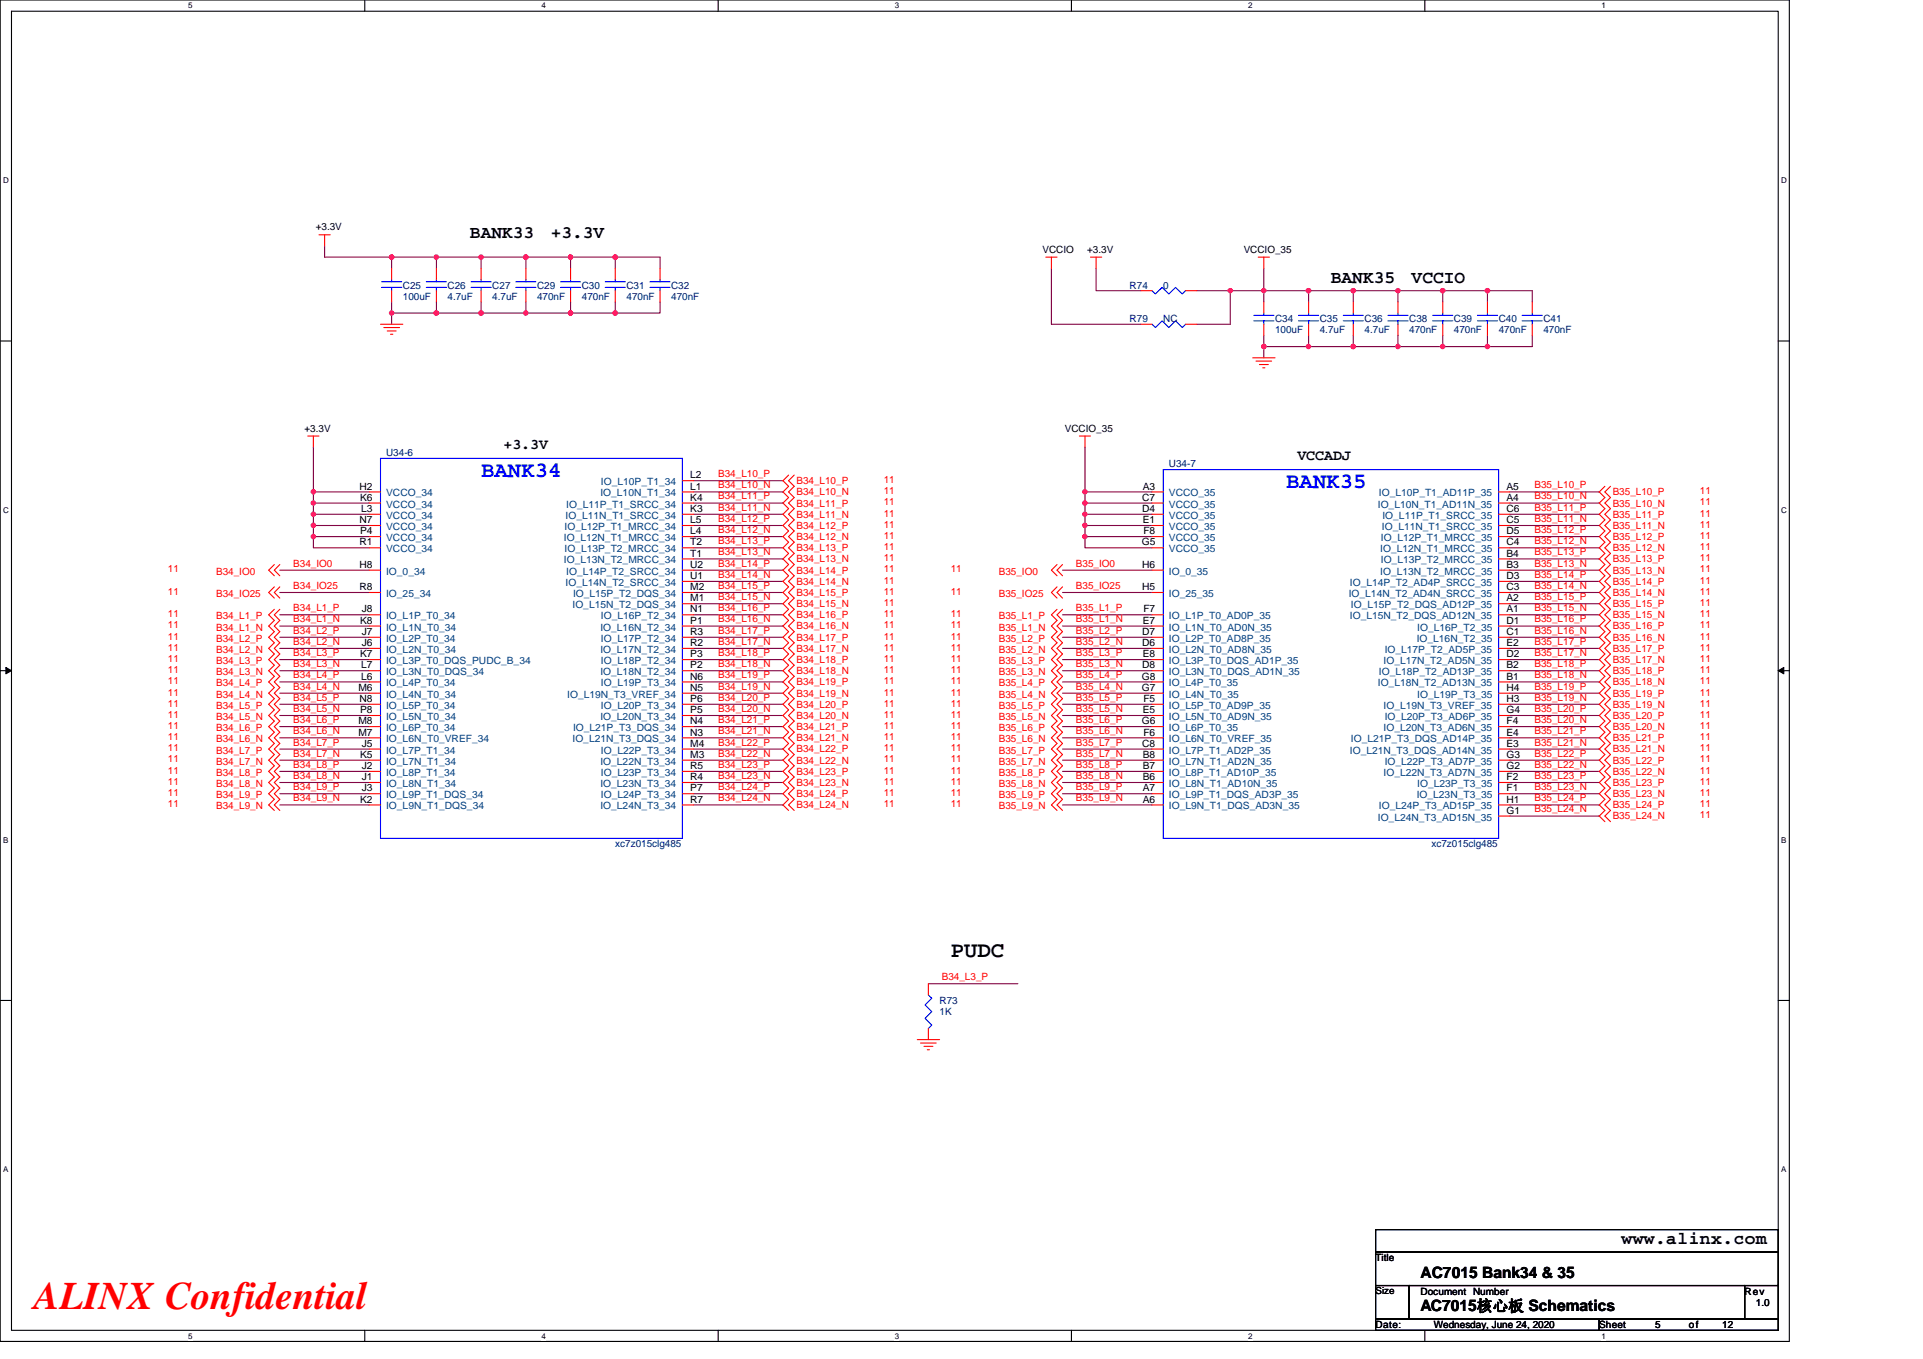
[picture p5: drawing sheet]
<svg xmlns="http://www.w3.org/2000/svg" width="297mm" height="210mm" viewBox="0 0 297 210" stroke-linecap="round" stroke-linejoin="round" font-family="sans-serif">
<defs><g id="words">
<text font-size="6" fill="#f00" x="5.2" y="202.3">ALINX Confidential</text>
<g font-size="3.4" fill="#00f">
<text x="74.3" y="73.7">BANK34</text>
<text x="198.7" y="75.4">BANK35</text>
</g>
<text font-size="3.4" x="146.9" y="147.9">PUDC</text>
<g font-size="2.8">
<text x="72.6" y="36.8">BANK33</text>
<text x="85.1" y="36.8">+3.3V</text>
<text x="205.6" y="43.8">BANK35</text>
<text x="218.1" y="43.8">VCCIO</text>
<text x="250.5" y="192.3">www.alinx.com</text>
</g>
<g font-size="2.4">
<text x="219.4" y="197.4">AC7015 Bank34 &amp; 35</text>
<text x="219.4" y="202.6">AC7015核心板 Schematics</text>
</g>
<g font-size="2.3">
<text x="77.8" y="69.3">+3.3V</text>
<text x="200.4" y="71">VCCADJ</text>
</g>
<g font-size="1.5">
<text x="48.8" y="35.6">+3.3V</text>
<text x="161" y="39.1">VCCIO</text>
<text x="167.9" y="39.1">+3.3V</text>
<text x="192.1" y="39.1">VCCIO_35</text>
<text x="47" y="66.7">+3.3V</text>
<text x="164.5" y="66.7">VCCIO_35</text>
<text x="55.5" y="75.6">H2</text>
<text x="55.6" y="77.4">K6</text>
<text x="106.6" y="75.6">L1</text>
<text x="106.6" y="77.4">K4</text>
<text x="106.6" y="73.9">L2</text>
<text x="176.4" y="77.4">C7</text>
<text x="176.5" y="75.6">A3</text>
<text x="232.7" y="75.6">A5</text>
<text x="232.7" y="77.4">A4</text>
<text x="55.5" y="80.8">N7</text>
<text x="55.6" y="82.6">P4</text>
<text x="55.8" y="79.1">L3</text>
<text x="106.6" y="80.8">L5</text>
<text x="106.6" y="79.1">K3</text>
<text x="106.6" y="82.6">L4</text>
<text x="176.4" y="79.1">D4</text>
<text x="176.5" y="80.8">E1</text>
<text x="176.6" y="82.6">F8</text>
<text x="232.7" y="79.1">C6</text>
<text x="232.7" y="80.8">C5</text>
<text x="232.7" y="82.6">D5</text>
<text x="55.5" y="87.7">H8</text>
<text x="55.5" y="84.3">R1</text>
<text x="106.6" y="84.3">T2</text>
<text x="106.6" y="89.5">U1</text>
<text x="106.6" y="87.7">U2</text>
<text x="106.6" y="86">T1</text>
<text x="176.4" y="84.3">G5</text>
<text x="176.4" y="87.7">H6</text>
<text x="232.7" y="89.5">D3</text>
<text x="232.7" y="84.3">C4</text>
<text x="232.7" y="87.7">B3</text>
<text x="232.7" y="86">B4</text>
<text x="55.5" y="91.2">R8</text>
<text x="55.9" y="94.6">J8</text>
<text x="106.6" y="92.9">M1</text>
<text x="106.6" y="94.6">N1</text>
<text x="106.6" y="91.2">M2</text>
<text x="176.4" y="91.2">H5</text>
<text x="176.6" y="94.6">F7</text>
<text x="232.7" y="91.2">C3</text>
<text x="232.7" y="94.6">A1</text>
<text x="232.7" y="92.9">A2</text>
<text x="55.6" y="96.4">K8</text>
<text x="55.6" y="101.6">K7</text>
<text x="55.9" y="98.1">J7</text>
<text x="55.9" y="99.8">J6</text>
<text x="106.6" y="96.4">P1</text>
<text x="106.6" y="99.8">R2</text>
<text x="106.6" y="98.1">R3</text>
<text x="106.6" y="101.6">P3</text>
<text x="176.4" y="98.1">D7</text>
<text x="176.4" y="99.8">D6</text>
<text x="176.5" y="96.4">E7</text>
<text x="176.5" y="101.6">E8</text>
<text x="232.7" y="96.4">D1</text>
<text x="232.7" y="98.1">C1</text>
<text x="232.7" y="101.6">D2</text>
<text x="232.7" y="99.8">E2</text>
<text x="55.4" y="106.7">M6</text>
<text x="55.8" y="103.3">L7</text>
<text x="55.8" y="105">L6</text>
<text x="106.6" y="103.3">P2</text>
<text x="106.6" y="106.7">N5</text>
<text x="106.6" y="105">N6</text>
<text x="176.4" y="105">G8</text>
<text x="176.4" y="106.7">G7</text>
<text x="176.4" y="103.3">D8</text>
<text x="232.7" y="103.3">B2</text>
<text x="232.7" y="105">B1</text>
<text x="232.7" y="106.7">H4</text>
<text x="55.4" y="111.9">M8</text>
<text x="55.4" y="113.6">M7</text>
<text x="55.5" y="108.5">N8</text>
<text x="55.6" y="110.2">P8</text>
<text x="106.6" y="110.2">P5</text>
<text x="106.6" y="108.5">P6</text>
<text x="106.6" y="113.6">N3</text>
<text x="106.6" y="111.9">N4</text>
<text x="176.4" y="111.9">G6</text>
<text x="176.5" y="110.2">E5</text>
<text x="176.6" y="108.5">F5</text>
<text x="176.6" y="113.6">F6</text>
<text x="232.7" y="108.5">H3</text>
<text x="232.7" y="111.9">F4</text>
<text x="232.7" y="110.2">G4</text>
<text x="232.7" y="113.6">E4</text>
<text x="55.6" y="117.1">K5</text>
<text x="55.9" y="115.4">J5</text>
<text x="55.9" y="118.8">J2</text>
<text x="106.6" y="117.1">M3</text>
<text x="106.6" y="115.4">M4</text>
<text x="106.6" y="118.8">R5</text>
<text x="176.4" y="115.4">C8</text>
<text x="176.5" y="117.1">B8</text>
<text x="176.5" y="118.8">B7</text>
<text x="232.7" y="115.4">E3</text>
<text x="232.7" y="118.8">G2</text>
<text x="232.7" y="117.1">G3</text>
<text x="55.6" y="124">K2</text>
<text x="55.9" y="120.5">J1</text>
<text x="55.9" y="122.3">J3</text>
<text x="106.6" y="120.5">R4</text>
<text x="106.6" y="124">R7</text>
<text x="106.6" y="122.3">P7</text>
<text x="176.5" y="120.5">B6</text>
<text x="176.5" y="122.3">A7</text>
<text x="176.5" y="124">A6</text>
<text x="232.7" y="120.5">F2</text>
<text x="232.7" y="122.3">F1</text>
<text x="232.7" y="124">H1</text>
<text x="232.7" y="125.7">G1</text>
<text x="212.5" y="194.9">Title</text>
<text x="212.5" y="200">Size</text>
<text x="219.4" y="200">Document Number</text>
<text x="269.5" y="200">Rev</text>
<text x="271.2" y="201.8">1.0</text>
<text x="212.5" y="205.2">Date:</text>
<text x="221.5" y="205.2">Wednesday, June 24, 2020</text>
<text x="247" y="205.2">Sheet</text>
<text x="255.7" y="205.2">5</text>
<text x="260.9" y="205.2">of</text>
<text x="266" y="205.2">12</text>
</g>
<g font-size="1.5" fill="#000080">
<text x="62.2" y="44.6">C25</text>
<text x="62.2" y="46.3">100uF</text>
<text x="69.1" y="44.6">C26</text>
<text x="69.1" y="46.3">4.7uF</text>
<text x="76" y="44.6">C27</text>
<text x="76" y="46.3">4.7uF</text>
<text x="82.9" y="44.6">C29</text>
<text x="82.9" y="46.3">470nF</text>
<text x="89.9" y="44.6">C30</text>
<text x="89.9" y="46.3">470nF</text>
<text x="96.8" y="44.6">C31</text>
<text x="96.8" y="46.3">470nF</text>
<text x="103.7" y="44.6">C32</text>
<text x="103.7" y="46.3">470nF</text>
<text x="174.5" y="44.6">R74</text>
<text x="179.7" y="44.6">0</text>
<text x="174.5" y="49.8">R79</text>
<text x="179.7" y="49.8">NC</text>
<text x="197" y="49.8">C34</text>
<text x="197" y="51.5">100uF</text>
<text x="203.9" y="49.8">C35</text>
<text x="203.9" y="51.5">4.7uF</text>
<text x="210.8" y="49.8">C36</text>
<text x="210.8" y="51.5">4.7uF</text>
<text x="217.7" y="49.8">C38</text>
<text x="217.7" y="51.5">470nF</text>
<text x="224.6" y="49.8">C39</text>
<text x="224.6" y="51.5">470nF</text>
<text x="231.5" y="49.8">C40</text>
<text x="231.5" y="51.5">470nF</text>
<text x="238.4" y="49.8">C41</text>
<text x="238.4" y="51.5">470nF</text>
<text x="59.6" y="70.5">U34-6</text>
<text x="180.5" y="72.2">U34-7</text>
<text x="95" y="130.9">xc7z015clg485</text>
<text x="221.1" y="130.9">xc7z015clg485</text>
<text x="145.1" y="155.1">R73</text>
<text x="145.1" y="156.8">1K</text>
</g>
<g font-size="1.5" fill="#004080">
<text x="59.6" y="76.7">VCCO_34</text>
<text x="92.7" y="76.7">IO_L10N_T1_34</text>
<text x="92.8" y="75">IO_L10P_T1_34</text>
<text x="180.5" y="76.7">VCCO_35</text>
<text x="213" y="76.7">IO_L10P_T1_AD11P_35</text>
<text x="59.6" y="78.4">VCCO_34</text>
<text x="59.6" y="80.2">VCCO_34</text>
<text x="59.6" y="81.9">VCCO_34</text>
<text x="59.6" y="83.6">VCCO_34</text>
<text x="87.1" y="83.6">IO_L12N_T1_MRCC_34</text>
<text x="87.2" y="81.9">IO_L12P_T1_MRCC_34</text>
<text x="87.4" y="80.2">IO_L11N_T1_SRCC_34</text>
<text x="87.5" y="78.4">IO_L11P_T1_SRCC_34</text>
<text x="180.5" y="78.4">VCCO_35</text>
<text x="180.5" y="80.2">VCCO_35</text>
<text x="180.5" y="81.9">VCCO_35</text>
<text x="180.5" y="83.6">VCCO_35</text>
<text x="212.8" y="78.4">IO_L10N_T1_AD11N_35</text>
<text x="213.3" y="83.6">IO_L12P_T1_MRCC_35</text>
<text x="213.5" y="81.9">IO_L11N_T1_SRCC_35</text>
<text x="213.5" y="80.2">IO_L11P_T1_SRCC_35</text>
<text x="59.6" y="88.8">IO_0_34</text>
<text x="59.6" y="85.3">VCCO_34</text>
<text x="87.1" y="87.1">IO_L13N_T2_MRCC_34</text>
<text x="87.2" y="85.3">IO_L13P_T2_MRCC_34</text>
<text x="87.5" y="88.8">IO_L14P_T2_SRCC_34</text>
<text x="180.5" y="88.8">IO_0_35</text>
<text x="180.5" y="85.3">VCCO_35</text>
<text x="213.2" y="85.3">IO_L12N_T1_MRCC_35</text>
<text x="213.2" y="88.8">IO_L13N_T2_MRCC_35</text>
<text x="213.3" y="87.1">IO_L13P_T2_MRCC_35</text>
<text x="59.6" y="95.7">IO_L1P_T0_34</text>
<text x="59.6" y="92.2">IO_25_34</text>
<text x="87.4" y="90.5">IO_L14N_T2_SRCC_34</text>
<text x="88.4" y="94">IO_L15N_T2_DQS_34</text>
<text x="88.5" y="92.2">IO_L15P_T2_DQS_34</text>
<text x="92.8" y="95.7">IO_L16P_T2_34</text>
<text x="180.5" y="95.7">IO_L1P_T0_AD0P_35</text>
<text x="180.5" y="92.2">IO_25_35</text>
<text x="208.3" y="92.2">IO_L14N_T2_AD4N_SRCC_35</text>
<text x="208.5" y="90.5">IO_L14P_T2_AD4P_SRCC_35</text>
<text x="208.5" y="95.7">IO_L15N_T2_DQS_AD12N_35</text>
<text x="208.7" y="94">IO_L15P_T2_DQS_AD12P_35</text>
<text x="59.6" y="97.4">IO_L1N_T0_34</text>
<text x="59.6" y="99.2">IO_L2P_T0_34</text>
<text x="59.6" y="100.9">IO_L2N_T0_34</text>
<text x="92.7" y="97.4">IO_L16N_T2_34</text>
<text x="92.7" y="100.9">IO_L17N_T2_34</text>
<text x="92.8" y="99.2">IO_L17P_T2_34</text>
<text x="180.5" y="97.4">IO_L1N_T0_AD0N_35</text>
<text x="180.5" y="99.2">IO_L2P_T0_AD8P_35</text>
<text x="180.5" y="100.9">IO_L2N_T0_AD8N_35</text>
<text x="213.9" y="100.9">IO_L17P_T2_AD5P_35</text>
<text x="218.8" y="99.2">IO_L16N_T2_35</text>
<text x="218.9" y="97.4">IO_L16P_T2_35</text>
<text x="59.6" y="102.6">IO_L3P_T0_DQS_PUDC_B_34</text>
<text x="59.6" y="104.3">IO_L3N_T0_DQS_34</text>
<text x="59.6" y="106.1">IO_L4P_T0_34</text>
<text x="59.6" y="107.8">IO_L4N_T0_34</text>
<text x="87.6" y="107.8">IO_L19N_T3_VREF_34</text>
<text x="92.7" y="104.3">IO_L18N_T2_34</text>
<text x="92.8" y="102.6">IO_L18P_T2_34</text>
<text x="92.8" y="106.1">IO_L19P_T3_34</text>
<text x="180.5" y="102.6">IO_L3P_T0_DQS_AD1P_35</text>
<text x="180.5" y="104.3">IO_L3N_T0_DQS_AD1N_35</text>
<text x="180.5" y="106.1">IO_L4P_T0_35</text>
<text x="180.5" y="107.8">IO_L4N_T0_35</text>
<text x="212.8" y="106.1">IO_L18N_T2_AD13N_35</text>
<text x="213" y="104.3">IO_L18P_T2_AD13P_35</text>
<text x="213.7" y="102.6">IO_L17N_T2_AD5N_35</text>
<text x="218.9" y="107.8">IO_L19P_T3_35</text>
<text x="59.6" y="109.5">IO_L5P_T0_34</text>
<text x="59.6" y="111.3">IO_L5N_T0_34</text>
<text x="59.6" y="113">IO_L6P_T0_34</text>
<text x="88.5" y="113">IO_L21P_T3_DQS_34</text>
<text x="92.7" y="111.3">IO_L20N_T3_34</text>
<text x="92.8" y="109.5">IO_L20P_T3_34</text>
<text x="180.5" y="109.5">IO_L5P_T0_AD9P_35</text>
<text x="180.5" y="111.3">IO_L5N_T0_AD9N_35</text>
<text x="180.5" y="113">IO_L6P_T0_35</text>
<text x="213.7" y="109.5">IO_L19N_T3_VREF_35</text>
<text x="213.7" y="113">IO_L20N_T3_AD6N_35</text>
<text x="213.9" y="111.3">IO_L20P_T3_AD6P_35</text>
<text x="59.6" y="114.7">IO_L6N_T0_VREF_34</text>
<text x="59.6" y="116.4">IO_L7P_T1_34</text>
<text x="59.6" y="118.2">IO_L7N_T1_34</text>
<text x="59.6" y="119.9">IO_L8P_T1_34</text>
<text x="88.4" y="114.7">IO_L21N_T3_DQS_34</text>
<text x="92.7" y="118.2">IO_L22N_T3_34</text>
<text x="92.8" y="116.4">IO_L22P_T3_34</text>
<text x="92.8" y="119.9">IO_L23P_T3_34</text>
<text x="180.5" y="114.7">IO_L6N_T0_VREF_35</text>
<text x="180.5" y="116.4">IO_L7P_T1_AD2P_35</text>
<text x="180.5" y="118.2">IO_L7N_T1_AD2N_35</text>
<text x="180.5" y="119.9">IO_L8P_T1_AD10P_35</text>
<text x="208.5" y="116.4">IO_L21N_T3_DQS_AD14N_35</text>
<text x="208.7" y="114.7">IO_L21P_T3_DQS_AD14P_35</text>
<text x="213.7" y="119.9">IO_L22N_T3_AD7N_35</text>
<text x="213.9" y="118.2">IO_L22P_T3_AD7P_35</text>
<text x="59.6" y="121.6">IO_L8N_T1_34</text>
<text x="59.6" y="123.3">IO_L9P_T1_DQS_34</text>
<text x="59.6" y="125.1">IO_L9N_T1_DQS_34</text>
<text x="92.7" y="121.6">IO_L23N_T3_34</text>
<text x="92.7" y="125.1">IO_L24N_T3_34</text>
<text x="92.8" y="123.3">IO_L24P_T3_34</text>
<text x="180.5" y="121.6">IO_L8N_T1_AD10N_35</text>
<text x="180.5" y="123.3">IO_L9P_T1_DQS_AD3P_35</text>
<text x="180.5" y="125.1">IO_L9N_T1_DQS_AD3N_35</text>
<text x="213" y="125.1">IO_L24P_T3_AD15P_35</text>
<text x="218.8" y="123.3">IO_L23N_T3_35</text>
<text x="218.9" y="121.6">IO_L23P_T3_35</text>
<text x="212.8" y="126.8">IO_L24N_T3_AD15N_35</text>
</g>
<g font-size="1.5" fill="#f00">
<text x="110.9" y="73.7">B34_L10_P</text>
<text x="110.9" y="75.5">B34_L10_N</text>
<text x="110.9" y="77.2">B34_L11_P</text>
<text x="123" y="76.5">B34_L10_N</text>
<text x="123" y="74.8">B34_L10_P</text>
<text x="136.5" y="76.4">11</text>
<text x="136.5" y="74.6">11</text>
<text x="237" y="75.5">B35_L10_P</text>
<text x="237" y="77.2">B35_L10_N</text>
<text x="249.1" y="76.5">B35_L10_P</text>
<text x="262.6" y="76.4">11</text>
<text x="110.9" y="78.9">B34_L11_N</text>
<text x="110.9" y="80.6">B34_L12_P</text>
<text x="110.9" y="82.4">B34_L12_N</text>
<text x="123" y="78.3">B34_L11_P</text>
<text x="123" y="80">B34_L11_N</text>
<text x="123" y="81.7">B34_L12_P</text>
<text x="123" y="83.4">B34_L12_N</text>
<text x="136.5" y="78.1">11</text>
<text x="136.5" y="79.8">11</text>
<text x="136.5" y="81.6">11</text>
<text x="136.5" y="83.3">11</text>
<text x="237" y="78.9">B35_L11_P</text>
<text x="237" y="80.6">B35_L11_N</text>
<text x="237" y="82.4">B35_L12_P</text>
<text x="249.1" y="78.3">B35_L10_N</text>
<text x="249.1" y="80">B35_L11_P</text>
<text x="249.1" y="81.7">B35_L11_N</text>
<text x="249.1" y="83.4">B35_L12_P</text>
<text x="262.6" y="78.1">11</text>
<text x="262.6" y="79.8">11</text>
<text x="262.6" y="81.6">11</text>
<text x="262.6" y="83.3">11</text>
<text x="25.9" y="88.5">11</text>
<text x="33.4" y="88.8">B34_IO0</text>
<text x="45.3" y="87.5">B34_IO0</text>
<text x="110.9" y="84.1">B34_L13_P</text>
<text x="110.9" y="85.8">B34_L13_N</text>
<text x="110.9" y="87.5">B34_L14_P</text>
<text x="110.9" y="89.3">B34_L14_N</text>
<text x="123" y="85.2">B34_L13_P</text>
<text x="123" y="86.9">B34_L13_N</text>
<text x="123" y="88.6">B34_L14_P</text>
<text x="136.5" y="85">11</text>
<text x="136.5" y="86.7">11</text>
<text x="136.5" y="88.5">11</text>
<text x="146.9" y="88.5">11</text>
<text x="154.3" y="88.8">B35_IO0</text>
<text x="166.2" y="87.5">B35_IO0</text>
<text x="237" y="84.1">B35_L12_N</text>
<text x="237" y="85.8">B35_L13_P</text>
<text x="237" y="87.5">B35_L13_N</text>
<text x="237" y="89.3">B35_L14_P</text>
<text x="249.1" y="85.2">B35_L12_N</text>
<text x="249.1" y="86.9">B35_L13_P</text>
<text x="249.1" y="88.6">B35_L13_N</text>
<text x="262.6" y="85">11</text>
<text x="262.6" y="86.7">11</text>
<text x="262.6" y="88.5">11</text>
<text x="25.9" y="91.9">11</text>
<text x="25.9" y="95.4">11</text>
<text x="33.4" y="92.3">B34_IO25</text>
<text x="33.4" y="95.7">B34_L1_P</text>
<text x="45.3" y="91">B34_IO25</text>
<text x="45.3" y="94.4">B34_L1_P</text>
<text x="110.9" y="94.4">B34_L16_P</text>
<text x="110.9" y="91">B34_L15_P</text>
<text x="110.9" y="92.7">B34_L15_N</text>
<text x="123" y="90.4">B34_L14_N</text>
<text x="123" y="92.1">B34_L15_P</text>
<text x="123" y="93.8">B34_L15_N</text>
<text x="123" y="95.5">B34_L16_P</text>
<text x="136.5" y="90.2">11</text>
<text x="136.5" y="91.9">11</text>
<text x="136.5" y="93.6">11</text>
<text x="136.5" y="95.4">11</text>
<text x="146.9" y="91.9">11</text>
<text x="146.9" y="95.4">11</text>
<text x="154.3" y="92.3">B35_IO25</text>
<text x="154.3" y="95.7">B35_L1_P</text>
<text x="166.2" y="91">B35_IO25</text>
<text x="166.2" y="94.4">B35_L1_P</text>
<text x="237" y="91">B35_L14_N</text>
<text x="237" y="92.7">B35_L15_P</text>
<text x="237" y="94.4">B35_L15_N</text>
<text x="249.1" y="90.4">B35_L14_P</text>
<text x="249.1" y="92.1">B35_L14_N</text>
<text x="249.1" y="93.8">B35_L15_P</text>
<text x="249.1" y="95.5">B35_L15_N</text>
<text x="262.6" y="90.2">11</text>
<text x="262.6" y="91.9">11</text>
<text x="262.6" y="93.6">11</text>
<text x="262.6" y="95.4">11</text>
<text x="25.9" y="97.1">11</text>
<text x="25.9" y="98.8">11</text>
<text x="25.9" y="100.5">11</text>
<text x="33.4" y="97.4">B34_L1_N</text>
<text x="33.4" y="99.2">B34_L2_P</text>
<text x="33.4" y="100.9">B34_L2_N</text>
<text x="45.3" y="96.2">B34_L1_N</text>
<text x="45.3" y="97.9">B34_L2_P</text>
<text x="45.3" y="99.6">B34_L2_N</text>
<text x="45.3" y="101.4">B34_L3_P</text>
<text x="110.9" y="96.2">B34_L16_N</text>
<text x="110.9" y="97.9">B34_L17_P</text>
<text x="110.9" y="99.6">B34_L17_N</text>
<text x="110.9" y="101.4">B34_L18_P</text>
<text x="123" y="97.3">B34_L16_N</text>
<text x="123" y="99">B34_L17_P</text>
<text x="123" y="100.7">B34_L17_N</text>
<text x="136.5" y="97.1">11</text>
<text x="136.5" y="98.8">11</text>
<text x="136.5" y="100.5">11</text>
<text x="146.9" y="97.1">11</text>
<text x="146.9" y="98.8">11</text>
<text x="146.9" y="100.5">11</text>
<text x="154.3" y="97.4">B35_L1_N</text>
<text x="154.3" y="99.2">B35_L2_P</text>
<text x="154.3" y="100.9">B35_L2_N</text>
<text x="166.2" y="96.2">B35_L1_N</text>
<text x="166.2" y="97.9">B35_L2_P</text>
<text x="166.2" y="99.6">B35_L2_N</text>
<text x="166.2" y="101.4">B35_L3_P</text>
<text x="237" y="96.2">B35_L16_P</text>
<text x="237" y="97.9">B35_L16_N</text>
<text x="237" y="99.6">B35_L17_P</text>
<text x="237" y="101.4">B35_L17_N</text>
<text x="249.1" y="97.3">B35_L16_P</text>
<text x="249.1" y="99">B35_L16_N</text>
<text x="249.1" y="100.7">B35_L17_P</text>
<text x="262.6" y="97.1">11</text>
<text x="262.6" y="98.8">11</text>
<text x="262.6" y="100.5">11</text>
<text x="25.9" y="102.3">11</text>
<text x="25.9" y="104">11</text>
<text x="25.9" y="105.7">11</text>
<text x="25.9" y="107.5">11</text>
<text x="33.4" y="102.6">B34_L3_P</text>
<text x="33.4" y="104.4">B34_L3_N</text>
<text x="33.4" y="106.1">B34_L4_P</text>
<text x="33.4" y="107.8">B34_L4_N</text>
<text x="45.3" y="103.1">B34_L3_N</text>
<text x="45.3" y="104.8">B34_L4_P</text>
<text x="45.3" y="106.6">B34_L4_N</text>
<text x="110.9" y="103.1">B34_L18_N</text>
<text x="110.9" y="104.8">B34_L19_P</text>
<text x="110.9" y="106.6">B34_L19_N</text>
<text x="123" y="102.4">B34_L18_P</text>
<text x="123" y="104.2">B34_L18_N</text>
<text x="123" y="105.9">B34_L19_P</text>
<text x="123" y="107.6">B34_L19_N</text>
<text x="136.5" y="102.3">11</text>
<text x="136.5" y="104">11</text>
<text x="136.5" y="105.7">11</text>
<text x="136.5" y="107.5">11</text>
<text x="146.9" y="102.3">11</text>
<text x="146.9" y="104">11</text>
<text x="146.9" y="105.7">11</text>
<text x="146.9" y="107.5">11</text>
<text x="154.3" y="102.6">B35_L3_P</text>
<text x="154.3" y="104.4">B35_L3_N</text>
<text x="154.3" y="106.1">B35_L4_P</text>
<text x="154.3" y="107.8">B35_L4_N</text>
<text x="166.2" y="103.1">B35_L3_N</text>
<text x="166.2" y="104.8">B35_L4_P</text>
<text x="166.2" y="106.6">B35_L4_N</text>
<text x="237" y="103.1">B35_L18_P</text>
<text x="237" y="104.8">B35_L18_N</text>
<text x="237" y="106.6">B35_L19_P</text>
<text x="249.1" y="102.4">B35_L17_N</text>
<text x="249.1" y="104.2">B35_L18_P</text>
<text x="249.1" y="105.9">B35_L18_N</text>
<text x="249.1" y="107.6">B35_L19_P</text>
<text x="262.6" y="102.3">11</text>
<text x="262.6" y="104">11</text>
<text x="262.6" y="105.7">11</text>
<text x="262.6" y="107.5">11</text>
<text x="25.9" y="109.2">11</text>
<text x="25.9" y="110.9">11</text>
<text x="25.9" y="112.6">11</text>
<text x="33.4" y="109.5">B34_L5_P</text>
<text x="33.4" y="111.3">B34_L5_N</text>
<text x="33.4" y="113">B34_L6_P</text>
<text x="45.3" y="108.3">B34_L5_P</text>
<text x="45.3" y="110">B34_L5_N</text>
<text x="45.3" y="111.7">B34_L6_P</text>
<text x="45.3" y="113.5">B34_L6_N</text>
<text x="110.9" y="108.3">B34_L20_P</text>
<text x="110.9" y="110">B34_L20_N</text>
<text x="110.9" y="111.7">B34_L21_P</text>
<text x="110.9" y="113.5">B34_L21_N</text>
<text x="123" y="109.3">B34_L20_P</text>
<text x="123" y="111.1">B34_L20_N</text>
<text x="123" y="112.8">B34_L21_P</text>
<text x="136.5" y="109.2">11</text>
<text x="136.5" y="110.9">11</text>
<text x="136.5" y="112.6">11</text>
<text x="146.9" y="109.2">11</text>
<text x="146.9" y="110.9">11</text>
<text x="146.9" y="112.6">11</text>
<text x="154.3" y="109.5">B35_L5_P</text>
<text x="154.3" y="111.3">B35_L5_N</text>
<text x="154.3" y="113">B35_L6_P</text>
<text x="166.2" y="108.3">B35_L5_P</text>
<text x="166.2" y="110">B35_L5_N</text>
<text x="166.2" y="111.7">B35_L6_P</text>
<text x="166.2" y="113.5">B35_L6_N</text>
<text x="237" y="108.3">B35_L19_N</text>
<text x="237" y="110">B35_L20_P</text>
<text x="237" y="111.7">B35_L20_N</text>
<text x="237" y="113.5">B35_L21_P</text>
<text x="249.1" y="111.1">B35_L20_P</text>
<text x="249.1" y="112.8">B35_L20_N</text>
<text x="249.1" y="109.3">B35_L19_N</text>
<text x="262.6" y="110.9">11</text>
<text x="262.6" y="112.6">11</text>
<text x="262.6" y="109.2">11</text>
<text x="25.9" y="114.4">11</text>
<text x="25.9" y="116.1">11</text>
<text x="25.9" y="117.8">11</text>
<text x="25.9" y="119.5">11</text>
<text x="33.4" y="114.7">B34_L6_N</text>
<text x="33.4" y="116.4">B34_L7_P</text>
<text x="33.4" y="118.2">B34_L7_N</text>
<text x="33.4" y="119.9">B34_L8_P</text>
<text x="45.3" y="115.2">B34_L7_P</text>
<text x="45.3" y="116.9">B34_L7_N</text>
<text x="45.3" y="118.6">B34_L8_P</text>
<text x="110.9" y="115.2">B34_L22_P</text>
<text x="110.9" y="116.9">B34_L22_N</text>
<text x="110.9" y="118.6">B34_L23_P</text>
<text x="123" y="114.5">B34_L21_N</text>
<text x="123" y="116.3">B34_L22_P</text>
<text x="123" y="118">B34_L22_N</text>
<text x="123" y="119.7">B34_L23_P</text>
<text x="136.5" y="114.4">11</text>
<text x="136.5" y="116.1">11</text>
<text x="136.5" y="117.8">11</text>
<text x="136.5" y="119.5">11</text>
<text x="146.9" y="114.4">11</text>
<text x="146.9" y="116.1">11</text>
<text x="146.9" y="117.8">11</text>
<text x="146.9" y="119.5">11</text>
<text x="154.3" y="114.7">B35_L6_N</text>
<text x="154.3" y="116.4">B35_L7_P</text>
<text x="154.3" y="118.2">B35_L7_N</text>
<text x="154.3" y="119.9">B35_L8_P</text>
<text x="166.2" y="115.2">B35_L7_P</text>
<text x="166.2" y="116.9">B35_L7_N</text>
<text x="166.2" y="118.6">B35_L8_P</text>
<text x="237" y="115.2">B35_L21_N</text>
<text x="237" y="116.9">B35_L22_P</text>
<text x="237" y="118.6">B35_L22_N</text>
<text x="249.1" y="114.5">B35_L21_P</text>
<text x="249.1" y="116.3">B35_L21_N</text>
<text x="249.1" y="118">B35_L22_P</text>
<text x="249.1" y="119.7">B35_L22_N</text>
<text x="262.6" y="114.4">11</text>
<text x="262.6" y="116.1">11</text>
<text x="262.6" y="117.8">11</text>
<text x="262.6" y="119.5">11</text>
<text x="25.9" y="121.3">11</text>
<text x="25.9" y="123">11</text>
<text x="25.9" y="124.7">11</text>
<text x="33.4" y="121.6">B34_L8_N</text>
<text x="33.4" y="123.3">B34_L9_P</text>
<text x="33.4" y="125.1">B34_L9_N</text>
<text x="45.3" y="120.4">B34_L8_N</text>
<text x="45.3" y="122.1">B34_L9_P</text>
<text x="45.3" y="123.8">B34_L9_N</text>
<text x="110.9" y="120.4">B34_L23_N</text>
<text x="110.9" y="122.1">B34_L24_P</text>
<text x="110.9" y="123.8">B34_L24_N</text>
<text x="123" y="123.2">B34_L24_P</text>
<text x="123" y="124.9">B34_L24_N</text>
<text x="123" y="121.5">B34_L23_N</text>
<text x="136.5" y="123">11</text>
<text x="136.5" y="124.7">11</text>
<text x="136.5" y="121.3">11</text>
<text x="146.9" y="121.3">11</text>
<text x="146.9" y="123">11</text>
<text x="146.9" y="124.7">11</text>
<text x="154.3" y="121.6">B35_L8_N</text>
<text x="154.3" y="123.3">B35_L9_P</text>
<text x="154.3" y="125.1">B35_L9_N</text>
<text x="166.2" y="120.4">B35_L8_N</text>
<text x="166.2" y="122.1">B35_L9_P</text>
<text x="166.2" y="123.8">B35_L9_N</text>
<text x="237" y="120.4">B35_L23_P</text>
<text x="237" y="122.1">B35_L23_N</text>
<text x="237" y="123.8">B35_L24_P</text>
<text x="237" y="125.5">B35_L24_N</text>
<text x="249.1" y="124.9">B35_L24_P</text>
<text x="249.1" y="121.5">B35_L23_P</text>
<text x="249.1" y="123.2">B35_L23_N</text>
<text x="262.6" y="124.7">11</text>
<text x="262.6" y="121.3">11</text>
<text x="262.6" y="123">11</text>
<text x="249.1" y="126.6">B35_L24_N</text>
<text x="262.6" y="126.4">11</text>
<text x="145.5" y="151.4">B34_L3_P</text>
</g>
<g font-size="1.2">
<text x="29.1" y="1.3">5</text>
<text x="83.6" y="1.3">4</text>
<text x="138.2" y="1.3">3</text>
<text x="192.8" y="1.3">2</text>
<text x="247.4" y="1.3">1</text>
<text x=".5" y="28.3">D</text>
<text x="275.1" y="28.3">D</text>
<text x=".5" y="79.2">C</text>
<text x="275.1" y="79.2">C</text>
<text x=".5" y="130.2">B</text>
<text x="275.1" y="130.2">B</text>
<text x=".5" y="181.1">A</text>
<text x="275.1" y="181.1">A</text>
<text x="29.1" y="206.8">5</text>
<text x="83.6" y="206.8">4</text>
<text x="138.2" y="206.8">3</text>
<text x="192.8" y="206.8">2</text>
<text x="247.4" y="206.8">1</text>
</g>
</g></defs>
<path d="M0 0h276.4v207.3h-276.4zM1.8 1.7h272.9v203.8h-272.9z" fill="none" stroke="#000" stroke-width=".17"/>
<g fill="#fff">
<path d="M29.1 .2h.6v1.4h-.6z"/>
<path d="M29.1 205.7h.6v1.4h-.6z"/>
</g>
<path d="M56.3 0v1.7M56.3 205.5v1.8" fill="none" stroke="#000" stroke-width=".17"/>
<g fill="#fff">
<path d="M83.6 .2h.7v1.4h-.7z"/>
<path d="M83.6 205.7h.7v1.4h-.7z"/>
</g>
<path d="M110.9 0v1.7M110.9 205.5v1.8" fill="none" stroke="#000" stroke-width=".17"/>
<g fill="#fff">
<path d="M138.2 .2h.7v1.4h-.7z"/>
<path d="M138.2 205.7h.7v1.4h-.7z"/>
</g>
<path d="M165.5 0v1.7M165.5 205.5v1.8" fill="none" stroke="#000" stroke-width=".17"/>
<g fill="#fff">
<path d="M192.8 .2h.6v1.4h-.6z"/>
<path d="M192.8 205.7h.6v1.4h-.6z"/>
</g>
<path d="M220.1 0v1.7M220.1 205.5v1.8" fill="none" stroke="#000" stroke-width=".17"/>
<g fill="#fff">
<path d="M247.4 .2h.6v1.4h-.6z"/>
<path d="M247.4 205.7h.6v1.4h-.6z"/>
<path d="M.5 27.2h.8v1.4h-.8z"/>
<path d="M275.1 27.2h.9v1.4h-.9z"/>
<path d="M.5 78.1h.8v1.4h-.8z"/>
<path d="M275.1 78.1h.9v1.4h-.9z"/>
</g>
<path d="M0 52.7h1.8M274.7 52.7h1.7" fill="none" stroke="#000" stroke-width=".17"/>
<g fill="#fff">
<path d="M.5 129.1h.8v1.4h-.8z"/>
<path d="M275.1 129.1h.8v1.4h-.8z"/>
</g>
<path d="M0 103.6h1.8M274.7 103.6h1.7" fill="none" stroke="#000" stroke-width=".17"/>
<path d="M.9 103.1l.9 .5-.9 .5zM274.7 103.6l.8-.5v1z" fill="#000" stroke="#000" stroke-width=".15"/>
<g fill="#fff">
<path d="M.5 180h.8v1.4h-.8z"/>
<path d="M275.1 180h.8v1.4h-.8z"/>
</g>
<path d="M0 154.6h1.8M274.7 154.6h1.7M212.5 190h62.2v3.5h-62.2zM212.5 193.5h62.2v5.1h-62.2zM212.5 198.6h5.2v5.2h-5.2zM217.7 198.6h51.8v5.2h-51.8zM269.5 198.6h5.2v5.2h-5.2zM212.5 203.8h34.5v1.7h-34.5zM247 203.8h27.7v1.7h-27.7z" fill="none" stroke="#000" stroke-width=".17"/>
<g fill="none" stroke="#800040" stroke-width=".17">
<path d="M50.1 38v1.7h10.4M60.5 39.7h6.9M60.5 39.7v1.8M67.4 39.7v1.8M67.4 39.7h6.9M74.3 39.7v1.8M74.3 39.7h6.9M81.2 39.7h6.9M81.2 39.7v1.8M88.1 39.7v1.8M88.1 39.7h6.9M95 39.7h7v1.8"/>
<path d="M95 39.7v1.8M60.5 48.4v1.7M60.5 48.4h6.9M60.5 46.7v1.7M67.4 46.7v1.7M67.4 48.4h6.9M74.3 46.7v1.7M74.3 48.4h6.9M81.2 48.4h6.9M81.2 46.7v1.7M88.1 46.7v1.7M88.1 48.4h6.9"/>
<path d="M95 46.7v1.7M102 46.7v1.7h-7M162.4 41.5v8.6h13.8M169.3 41.5v3.4h6.9M184.9 44.9h5.1M190 44.9h5.2M190 44.9v5.2h-5.1M195.2 44.9h6.9M195.2 53.6h6.9M195.2 53.6v1.7M195.2 44.9v1.8M195.2 51.8v1.8"/>
<path d="M195.2 41.5v3.4M202.1 44.9v1.8M202.1 51.8v1.8M202.1 44.9h6.9M202.1 53.6h6.9M209 44.9h6.9M209 53.6h6.9M209 44.9v1.8M209 51.8v1.8M215.9 53.6h7M215.9 44.9v1.8M215.9 51.8v1.8"/>
<path d="M215.9 44.9h7M222.9 44.9v1.8M222.9 51.8v1.8M222.9 44.9h6.9M222.9 53.6h6.9M229.8 44.9h6.9v1.8M229.8 44.9v1.8M229.8 51.8v1.8M236.7 51.8v1.8h-6.9M48.4 79.5v1.7h8.6M48.4 79.5h8.6M48.4 77.7h8.6"/>
<path d="M48.4 76h8.6M48.4 77.7v1.8M48.4 76v1.7M48.4 69.1v6.9M107.1 74.3h13.8M107.1 76h13.8M107.1 77.7h13.8M107.1 79.5h13.8M167.6 79.5v1.7h10.3M167.6 77.7v1.8h10.3M167.6 77.7h10.3M167.6 76h10.3"/>
<path d="M167.6 76v1.7M167.6 69.1v6.9M233.2 76h13.8M233.2 77.7h13.8M233.2 79.5h13.8M43.2 88.1h13.8M43.2 91.5h13.8M43.2 95h13.8M43.2 96.7h13.8M43.2 98.5h13.8M48.4 82.9v1.7h8.6M48.4 81.2v1.7h8.6"/>
<path d="M107.1 95h13.8M107.1 96.7h13.8M107.1 98.5h13.8M107.1 81.2h13.8M107.1 82.9h13.8M107.1 84.6h13.8M107.1 86.4h13.8M107.1 88.1h13.8M107.1 89.8h13.8M107.1 91.5h13.8M107.1 93.3h13.8M164.1 91.5h13.8"/>
<path d="M164.1 95h13.8M164.1 96.7h13.8M164.1 98.5h13.8M164.1 88.1h13.8M167.6 82.9v1.7h10.3M167.6 81.2v1.7h10.3M233.2 96.7h13.8M233.2 98.5h13.8M233.2 81.2h13.8M233.2 82.9h13.8M233.2 84.6h13.8M233.2 86.4h13.8"/>
<path d="M233.2 88.1h13.8M233.2 89.8h13.8M233.2 91.5h13.8M233.2 93.3h13.8M233.2 95h13.8M43.2 100.2h13.8M43.2 101.9h13.8M43.2 103.6h13.8M43.2 105.4h13.8M43.2 107.1h13.8M43.2 108.8h13.8M43.2 110.6h13.8"/>
<path d="M43.2 112.3h13.8M43.2 114h13.8M43.2 115.7h13.8M43.2 117.5h13.8M43.2 119.2h13.8M107.1 100.2h13.8M107.1 101.9h13.8M107.1 103.6h13.8M107.1 105.4h13.8M107.1 107.1h13.8M107.1 108.8h13.8M107.1 110.6h13.8"/>
<path d="M107.1 112.3h13.8M107.1 114h13.8M107.1 115.7h13.8M107.1 117.5h13.8M107.1 119.2h13.8M164.1 100.2h13.8M164.1 101.9h13.8M164.1 103.6h13.8M164.1 105.4h13.8M164.1 107.1h13.8M164.1 108.8h13.8M164.1 110.6h13.8"/>
<path d="M164.1 112.3h13.8M164.1 114h13.8M164.1 115.7h13.8M164.1 117.5h13.8M164.1 119.2h13.8M233.2 100.2h13.8M233.2 101.9h13.8M233.2 103.6h13.8M233.2 105.4h13.8M233.2 107.1h13.8M233.2 108.8h13.8M233.2 110.6h13.8"/>
<path d="M233.2 112.3h13.8M233.2 114h13.8M233.2 115.7h13.8M233.2 117.5h13.8M233.2 119.2h13.8M43.2 120.9h13.8M43.2 122.6h13.8M43.2 124.4h13.8M107.1 120.9h13.8M107.1 122.6h13.8M107.1 124.4h13.8M164.1 120.9h13.8"/>
<path d="M164.1 122.6h13.8M164.1 124.4h13.8M233.2 120.9h13.8M233.2 122.6h13.8M233.2 124.4h13.8M233.2 126.1h13.8M143.4 152h13.8"/>
</g>
<g fill="#f0f" stroke="#f0f" stroke-width=".17">
<circle cx="60.5" cy="48.4" r=".34"/>
<circle cx="74.3" cy="48.4" r=".34"/>
<circle cx="81.2" cy="48.4" r=".34"/>
<circle cx="60.5" cy="39.7" r=".34"/>
<circle cx="67.4" cy="48.4" r=".34"/>
<circle cx="88.1" cy="48.4" r=".34"/>
<circle cx="95" cy="39.7" r=".34"/>
<circle cx="95" cy="48.4" r=".34"/>
<circle cx="81.2" cy="39.7" r=".34"/>
<circle cx="88.1" cy="39.7" r=".34"/>
<circle cx="67.4" cy="39.7" r=".34"/>
<circle cx="74.3" cy="39.7" r=".34"/>
<circle cx="195.2" cy="53.5" r=".33"/>
<circle cx="215.9" cy="53.5" r=".33"/>
<circle cx="202.1" cy="44.9" r=".33"/>
<circle cx="222.8" cy="53.5" r=".33"/>
<circle cx="229.8" cy="44.9" r=".33"/>
<circle cx="229.8" cy="53.5" r=".33"/>
<circle cx="195.2" cy="44.9" r=".33"/>
<circle cx="215.9" cy="44.9" r=".33"/>
<circle cx="209" cy="44.9" r=".33"/>
<circle cx="222.8" cy="44.9" r=".33"/>
<circle cx="209" cy="53.5" r=".33"/>
<circle cx="202.1" cy="53.5" r=".33"/>
<circle cx="48.4" cy="82.9" r=".34"/>
<circle cx="48.4" cy="81.2" r=".34"/>
<circle cx="48.4" cy="79.4" r=".33"/>
<circle cx="48.4" cy="77.7" r=".34"/>
<circle cx="48.4" cy="76" r=".34"/>
<circle cx="167.6" cy="82.9" r=".34"/>
<circle cx="167.6" cy="81.2" r=".34"/>
<circle cx="167.6" cy="79.4" r=".33"/>
<circle cx="167.6" cy="77.7" r=".34"/>
<circle cx="167.6" cy="76" r=".34"/>
<circle cx="190" cy="44.9" r=".33"/>
</g>
<g fill="none" stroke="#f00" stroke-width=".17">
<path d="M49.3 36.3h1.7M50.1 36.3v1.7M161.5 39.7h1.8M162.4 39.7v1.8M168.4 39.7h1.8M169.3 39.7v1.8M194.3 39.7h1.8M195.2 39.7v1.8M58.8 50.1h3.4M59.3 50.6h2.4M59.8 51.1h1.4M60.3 51.6h.4"/>
<path d="M60.5 41.5v1.7M60.5 44.9v1.8M67.4 41.5v1.7M67.4 44.9v1.8M74.3 41.5v1.7M74.3 44.9v1.8M81.2 41.5v1.7M81.2 44.9v1.8M88.1 41.5v1.7M88.1 44.9v1.8M95 41.5v1.7M95 44.9v1.8"/>
<path d="M102 41.5v1.7M102 44.9v1.8M176.2 50.1h1.7M176.2 44.9h1.7M183.1 50.1h1.8M183.1 44.9h1.8M193.5 55.3h3.5M194 55.8h2.4M194.5 56.3h1.4M195 56.8h.4M195.2 46.7v1.7M195.2 50.1v1.7"/>
<path d="M202.1 46.7v1.7M202.1 50.1v1.7M209 46.7v1.7M209 50.1v1.7M215.9 46.7v1.7M215.9 50.1v1.7M222.9 46.7v1.7M222.9 50.1v1.7M229.8 46.7v1.7M229.8 50.1v1.7M236.7 46.7v1.7M236.7 50.1v1.7"/>
<path d="M47.5 67.4h1.8M48.4 67.4v1.7M57 76h1.8M57 77.7h1.8M57 79.5h1.8M105.4 74.3h1.7M105.4 76h1.7M105.4 77.7h1.7M105.4 79.5h1.7M121.8 73.4l-.9 .9 .9 .8-.9 .9 .9 .9-.9 .8 .9 .9-.9 .9 .9 .8-.9 .9 .9 .8-.9 .9 .9 .9-.9 .8 .9 .9-.9 .9 .9 .8-.9 .9 .9 .9-.9 .8 .9 .9-.9 .8 .9 .9-.9 .9 .9 .8-.9 .9 .9 .9-.9 .8 .9 .9-.9 .9 .9 .8-.9 .9 .9 .8-.9 .9 .9 .9-.9 .8 .9 .9-.9 .9 .9 .8-.9 .9 .9 .9-.9 .8 .9 .9-.9 .9 .9 .8-.9 .9 .9 .8-.9 .9 .9 .9-.9 .8 .9 .9-.9 .9 .9 .8-.9 .9 .9 .9-.9 .8 .9 .9-.9 .8 .9 .9-.9 .9 .9 .8M122.7 73.4l-.9 .9 .9 .8-.9 .9 .9 .9-.9 .8 .9 .9-.9 .9 .9 .8-.9 .9 .9 .8-.9 .9 .9 .9-.9 .8 .9 .9-.9 .9 .9 .8-.9 .9 .9 .9-.9 .8 .9 .9-.9 .8 .9 .9-.9 .9 .9 .8-.9 .9 .9 .9-.9 .8 .9 .9-.9 .9 .9 .8-.9 .9 .9 .8-.9 .9 .9 .9-.9 .8 .9 .9-.9 .9 .9 .8-.9 .9 .9 .9-.9 .8 .9 .9-.9 .9 .9 .8-.9 .9 .9 .8-.9 .9 .9 .9-.9 .8 .9 .9-.9 .9 .9 .8-.9 .9 .9 .9-.9 .8 .9 .9-.9 .8 .9 .9-.9 .9 .9 .8M166.7 67.4h1.7"/>
<path d="M167.6 67.4v1.7M177.9 76h1.8M177.9 77.7h1.8M177.9 79.5h1.8M231.5 76h1.7M231.5 77.7h1.7M231.5 79.5h1.7M247.9 75.1l-.9 .9 .9 .9-.9 .8 .9 .9-.9 .9 .9 .8-.9 .9 .9 .8-.9 .9 .9 .9-.9 .8 .9 .9-.9 .9 .9 .8-.9 .9 .9 .9-.9 .8 .9 .9-.9 .8 .9 .9-.9 .9 .9 .8-.9 .9 .9 .9-.9 .8 .9 .9-.9 .9 .9 .8-.9 .9 .9 .8-.9 .9 .9 .9-.9 .8 .9 .9-.9 .9 .9 .8-.9 .9 .9 .9-.9 .8 .9 .9-.9 .9 .9 .8-.9 .9 .9 .8-.9 .9 .9 .9-.9 .8 .9 .9-.9 .9 .9 .8-.9 .9 .9 .9-.9 .8 .9 .9-.9 .8 .9 .9-.9 .9 .9 .8-.9 .9 .9 .9M248.8 75.1l-.9 .9 .9 .9-.9 .8 .9 .9-.9 .9 .9 .8-.9 .9 .9 .8-.9 .9 .9 .9-.9 .8 .9 .9-.9 .9 .9 .8-.9 .9 .9 .9-.9 .8 .9 .9-.9 .8 .9 .9-.9 .9 .9 .8-.9 .9 .9 .9-.9 .8 .9 .9-.9 .9 .9 .8-.9 .9 .9 .8-.9 .9 .9 .9-.9 .8 .9 .9-.9 .9 .9 .8-.9 .9 .9 .9-.9 .8 .9 .9-.9 .9 .9 .8-.9 .9 .9 .8-.9 .9 .9 .9-.9 .8 .9 .9-.9 .9 .9 .8-.9 .9 .9 .9-.9 .8 .9 .9-.9 .8 .9 .9-.9 .9 .9 .8-.9 .9 .9 .9M42.4 87.2l-.9 .9 .9 .9M42.4 90.7l-.9 .8 .9 .9M42.4 94.1l-.9 .9 .9 .9-.9 .8 .9 .9-.9 .9 .9 .8-.9 .9 .9 .8-.9 .9 .9 .9-.9 .8 .9 .9-.9 .9 .9 .8-.9 .9 .9 .9-.9 .8 .9 .9-.9 .9 .9 .8-.9 .9 .9 .8-.9 .9 .9 .9-.9 .8 .9 .9-.9 .9 .9 .8-.9 .9 .9 .9-.9 .8 .9 .9-.9 .8 .9 .9-.9 .9 .9 .8"/>
<path d="M43.2 87.2l-.8 .9 .8 .9M43.2 90.7l-.8 .8 .8 .9M43.2 94.1l-.8 .9 .8 .9-.8 .8 .8 .9-.8 .9 .8 .8-.8 .9 .8 .8-.8 .9 .8 .9-.8 .8 .8 .9-.8 .9 .8 .8-.8 .9 .8 .9-.8 .8 .8 .9-.8 .9 .8 .8-.8 .9 .8 .8-.8 .9 .8 .9-.8 .8 .8 .9-.8 .9 .8 .8-.8 .9 .8 .9-.8 .8 .8 .9-.8 .8 .8 .9-.8 .9 .8 .8M57 88.1h1.8M57 95h1.8M57 96.7h1.8M57 98.5h1.8M57 81.2h1.8M57 82.9h1.8M57 84.6h1.8M57 91.5h1.8M105.4 81.2h1.7"/>
<path d="M105.4 82.9h1.7M105.4 84.6h1.7M105.4 86.4h1.7M105.4 88.1h1.7M105.4 89.8h1.7M105.4 91.5h1.7M105.4 93.3h1.7M105.4 95h1.7M105.4 96.7h1.7M105.4 98.5h1.7M163.3 87.2l-.9 .9 .9 .9M163.3 90.7l-.9 .8 .9 .9"/>
<path d="M163.3 94.1l-.9 .9 .9 .9-.9 .8 .9 .9-.9 .9 .9 .8-.9 .9 .9 .8-.9 .9 .9 .9-.9 .8 .9 .9-.9 .9 .9 .8-.9 .9 .9 .9-.9 .8 .9 .9-.9 .9 .9 .8-.9 .9 .9 .8-.9 .9 .9 .9-.9 .8 .9 .9-.9 .9 .9 .8-.9 .9 .9 .9-.9 .8 .9 .9-.9 .8 .9 .9-.9 .9 .9 .8M164.1 87.2l-.8 .9 .8 .9M164.1 90.7l-.8 .8 .8 .9M164.1 94.1l-.8 .9 .8 .9-.8 .8 .8 .9-.8 .9 .8 .8-.8 .9 .8 .8-.8 .9 .8 .9-.8 .8 .8 .9-.8 .9 .8 .8-.8 .9 .8 .9-.8 .8 .8 .9-.8 .9 .8 .8-.8 .9 .8 .8-.8 .9 .8 .9-.8 .8 .8 .9-.8 .9 .8 .8-.8 .9 .8 .9-.8 .8 .8 .9-.8 .8 .8 .9-.8 .9 .8 .8M177.9 88.1h1.8M177.9 95h1.8M177.9 96.7h1.8M177.9 98.5h1.8M177.9 81.2h1.8M177.9 82.9h1.8M177.9 84.6h1.8M177.9 91.5h1.8"/>
<path d="M231.5 81.2h1.7M231.5 82.9h1.7M231.5 84.6h1.7M231.5 86.4h1.7M231.5 88.1h1.7M231.5 89.8h1.7M231.5 91.5h1.7M231.5 93.3h1.7M231.5 95h1.7M231.5 96.7h1.7M231.5 98.5h1.7M57 100.2h1.8"/>
<path d="M57 101.9h1.8M57 103.6h1.8M57 105.4h1.8M57 107.1h1.8M57 108.8h1.8M57 110.6h1.8M57 112.3h1.8M57 114h1.8M57 115.7h1.8M57 117.5h1.8M57 119.2h1.8M105.4 100.2h1.7"/>
<path d="M105.4 101.9h1.7M105.4 103.6h1.7M105.4 105.4h1.7M105.4 107.1h1.7M105.4 108.8h1.7M105.4 110.6h1.7M105.4 112.3h1.7M105.4 114h1.7M105.4 115.7h1.7M105.4 117.5h1.7M105.4 119.2h1.7M177.9 100.2h1.8"/>
<path d="M177.9 101.9h1.8M177.9 103.6h1.8M177.9 105.4h1.8M177.9 107.1h1.8M177.9 108.8h1.8M177.9 110.6h1.8M177.9 112.3h1.8M177.9 114h1.8M177.9 115.7h1.8M177.9 117.5h1.8M177.9 119.2h1.8M231.5 100.2h1.7"/>
<path d="M231.5 101.9h1.7M231.5 103.6h1.7M231.5 105.4h1.7M231.5 107.1h1.7M231.5 108.8h1.7M231.5 110.6h1.7M231.5 112.3h1.7M231.5 114h1.7M231.5 115.7h1.7M231.5 117.5h1.7M231.5 119.2h1.7M57 120.9h1.8"/>
<path d="M57 122.6h1.8M57 124.4h1.8M105.4 120.9h1.7M105.4 122.6h1.7M105.4 124.4h1.7M177.9 120.9h1.8M177.9 122.6h1.8M177.9 124.4h1.8M231.5 120.9h1.7M231.5 122.6h1.7M231.5 124.4h1.7M231.5 126.1h1.7"/>
<path d="M143.4 152v1.7M143.4 158.9v1.7M141.7 160.6h3.4M142.2 161.2h2.4M142.7 161.7h1.4M143.2 162.2h.4"/>
</g>
<g fill="none" stroke="#00f" stroke-width=".17">
<path d="M58.9 44.4h3.2M58.9 43.5h3.2M60.5 43.2v.3M60.5 44.4v.5M65.8 44.4h3.2M65.8 43.5h3.2M67.4 43.2v.3M67.4 44.4v.5M72.8 44.4h3.1M72.8 43.5h3.1M74.3 43.2v.3M74.3 44.4v.5"/>
<path d="M79.7 44.4h3.1M79.7 43.5h3.1M81.2 43.2v.3M81.2 44.4v.5M86.6 44.4h3.1M86.6 43.5h3.1M88.1 43.2v.3M88.1 44.4v.5M93.5 44.4h3.1M93.5 43.5h3.1M95 43.2v.3M95 44.4v.5"/>
<path d="M100.4 44.4h3.1M100.4 43.5h3.1M102 43.2v.3M102 44.4v.5M177.9 50.1l.6 .5 1-1 1 1 1.1-1 1 1 .5-.5M177.9 44.9l.6 .5 1-1 1 1 1.1-1 1 1 .5-.5M193.7 49.6h3.1M193.7 48.7h3.1M195.2 48.4v.3M195.2 49.6v.5M200.6 49.6h3.1M200.6 48.7h3.1"/>
<path d="M202.1 48.4v.3M202.1 49.6v.5M207.5 49.6h3.1M207.5 48.7h3.1M209 48.4v.3M209 49.6v.5M214.4 49.6h3.1M214.4 48.7h3.1M215.9 48.4v.3M215.9 49.6v.5M221.3 49.6h3.1M221.3 48.7h3.1"/>
<path d="M222.9 48.4v.3M222.9 49.6v.5M228.2 49.6h3.1M228.2 48.7h3.1M229.8 48.4v.3M229.8 49.6v.5M235.1 49.6h3.1M235.1 48.7h3.1M236.7 48.4v.3M236.7 49.6v.5M58.8 70.8h46.6v58.7h-46.6zM179.7 72.6h51.8v56.9h-51.8z"/>
<path d="M143.4 153.7l.5 .5-1 1.1 1 1-1 1.1 1 1-.5 .5"/>
</g>
<use href="#words"/>
</svg>
